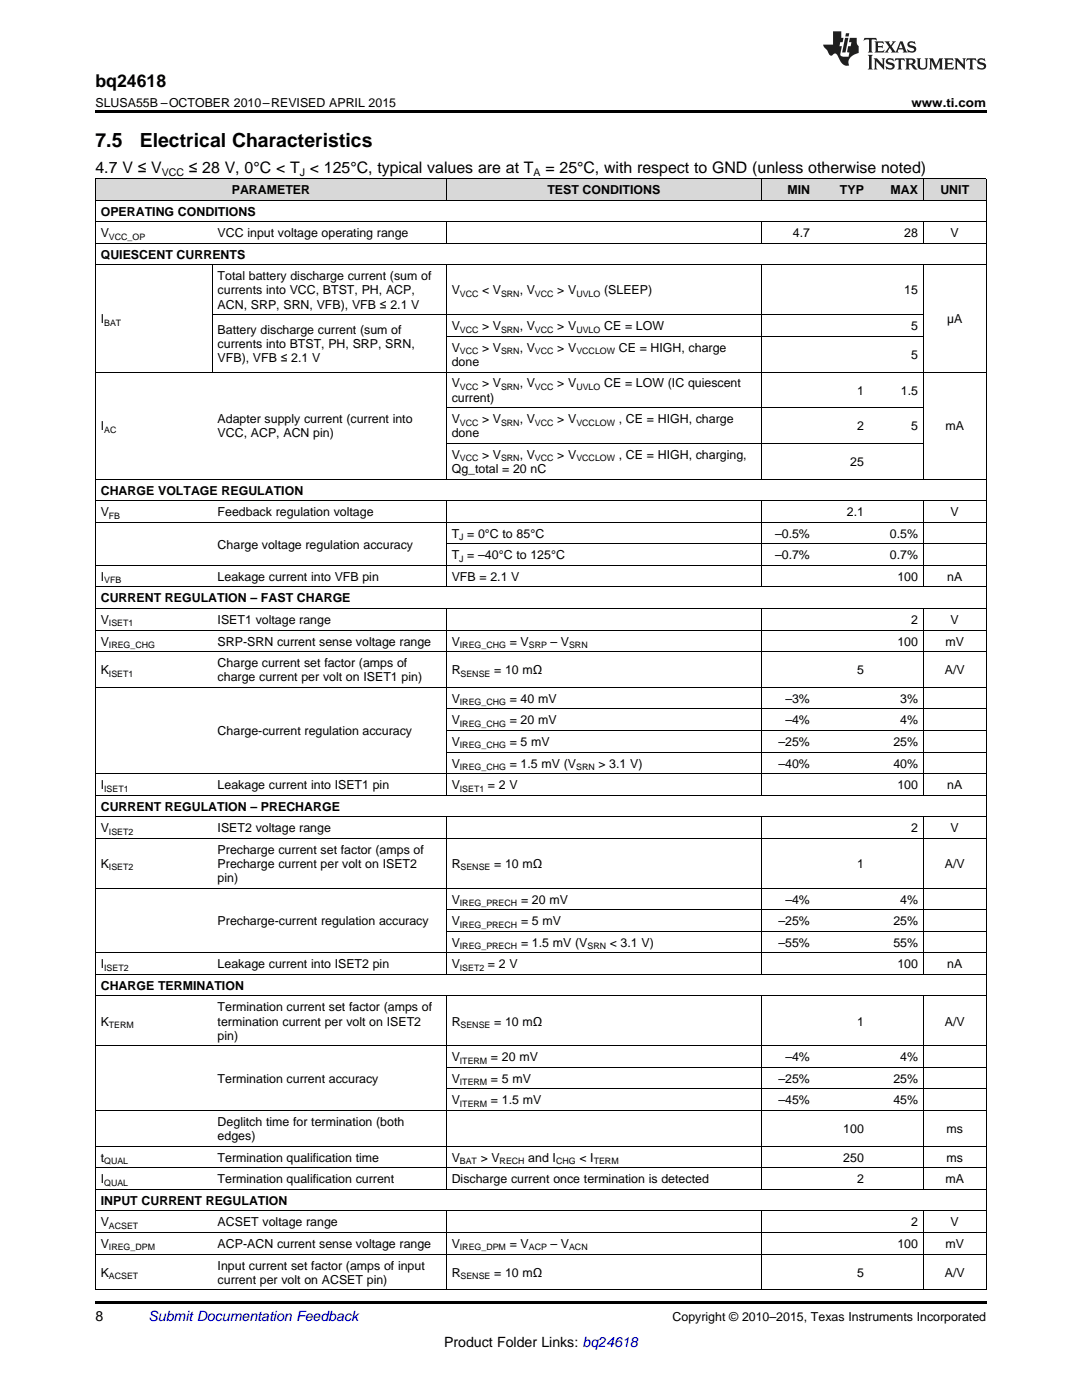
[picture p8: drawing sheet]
<svg xmlns="http://www.w3.org/2000/svg" width="216mm" height="279mm" viewBox="0 0 216 279" stroke-linecap="round" stroke-linejoin="round" font-family="sans-serif">
<defs><g id="words">
<g font-size="3.9">
<text x="19" y="29.3">7.5</text>
<text x="27.9" y="29.3">Electrical Characteristics</text>
</g>
<text font-size="3.5" x="19" y="17.3">bq24618</text>
<g font-size="3.2">
<text x="19" y="34.4">4.7 V ≤ V</text>
<text x="37.7" y="34.4">≤ 28 V, 0°C &lt; T &lt; 125°C, typical values are at T</text>
<text x="108.8" y="34.4">= 25°C, with respect to GND (unless otherwise noted)</text>
</g>
<g font-size="2.8">
<text x="19" y="263.6">8</text>
<text x="88.6" y="268.9">Product Folder Links: bq24618</text>
</g>
<text font-size="2.8" fill="#0000c8" x="29.6" y="263.6">Submit Documentation Feedback</text>
<g font-size="2.5">
<text x="19" y="21.4">SLUSA55B –OCTOBER 2010–REVISED APRIL 2015</text>
<text x="181.9" y="21.4">www.ti.com</text>
<text x="46.2" y="38.7">PARAMETER</text>
<text x="109.2" y="38.7">TEST CONDITIONS</text>
<text x="157.1" y="38.7">MIN</text>
<text x="167.6" y="38.7">TYP</text>
<text x="177.7" y="38.7">MAX</text>
<text x="187.6" y="38.7">UNIT</text>
<text x="20.1" y="43">OPERATING CONDITIONS</text>
<text x="20.1" y="47.3">V</text>
<text x="43.4" y="47.3">VCC input voltage operating range</text>
<text x="158.2" y="47.3">4.7</text>
<text x="180.4" y="47.3">28</text>
<text x="189.7" y="47.3">V</text>
<text x="20.1" y="51.6">QUIESCENT CURRENTS</text>
<text x="43.4" y="56">Total battery discharge current (sum of</text>
<text x="43.4" y="58.8">currents into VCC, BTST, PH, ACP,</text>
<text x="90.1" y="58.8">V</text>
<text x="96.2" y="58.8">&lt; V</text>
<text x="103.7" y="58.8">, V</text>
<text x="111.2" y="58.8">&gt; V</text>
<text x="120.5" y="58.8">(SLEEP)</text>
<text x="180.4" y="58.8">15</text>
<text x="20.1" y="64.5">I</text>
<text x="43.4" y="61.6">ACN, SRP, SRN, VFB), VFB ≤ 2.1 V</text>
<text x="90.1" y="65.9">V</text>
<text x="96.2" y="65.9">&gt; V</text>
<text x="103.7" y="65.9">, V</text>
<text x="111.2" y="65.9">&gt; V</text>
<text x="120.5" y="65.9">CE = LOW</text>
<text x="181.8" y="65.9">5</text>
<text x="189" y="64.5">µA</text>
<text x="43.4" y="66.6">Battery discharge current (sum of</text>
<text x="43.4" y="69.5">currents into BTST, PH, SRP, SRN,</text>
<text x="90.1" y="70.2">V</text>
<text x="96.2" y="70.2">&gt; V</text>
<text x="103.7" y="70.2">, V</text>
<text x="111.2" y="70.2">&gt; V</text>
<text x="123.5" y="70.2">CE = HIGH, charge</text>
<text x="181.8" y="71.6">5</text>
<text x="43.4" y="72.3">VFB), VFB ≤ 2.1 V</text>
<text x="90.1" y="73">done</text>
<text x="90.1" y="77.3">V</text>
<text x="96.2" y="77.3">&gt; V</text>
<text x="103.7" y="77.3">, V</text>
<text x="111.2" y="77.3">&gt; V</text>
<text x="120.5" y="77.3">CE = LOW (IC quiescent</text>
<text x="90.1" y="80.2">current)</text>
<text x="171" y="78.7">1</text>
<text x="179.8" y="78.7">1.5</text>
<text x="20.1" y="85.9">I</text>
<text x="43.4" y="84.5">Adapter supply current (current into</text>
<text x="43.4" y="87.3">VCC, ACP, ACN pin)</text>
<text x="90.1" y="84.5">V</text>
<text x="90.1" y="87.3">done</text>
<text x="96.2" y="84.5">&gt; V</text>
<text x="103.7" y="84.5">, V</text>
<text x="111.2" y="84.5">&gt; V</text>
<text x="123.5" y="84.5">, CE = HIGH, charge</text>
<text x="171" y="85.9">2</text>
<text x="181.8" y="85.9">5</text>
<text x="188.7" y="85.9">mA</text>
<text x="90.1" y="91.6">V</text>
<text x="90.1" y="94.4">Qg_total = 20 nC</text>
<text x="96.2" y="91.6">&gt; V</text>
<text x="103.7" y="91.6">, V</text>
<text x="111.2" y="91.6">&gt; V</text>
<text x="123.5" y="91.6">, CE = HIGH, charging,</text>
<text x="169.7" y="93">25</text>
<text x="20.1" y="98.7">CHARGE VOLTAGE REGULATION</text>
<text x="20.1" y="103">V</text>
<text x="43.4" y="103">Feedback regulation voltage</text>
<text x="90.1" y="107.3">T = 0°C to 85°C</text>
<text x="154.7" y="107.3">–0.5%</text>
<text x="169" y="103">2.1</text>
<text x="177.6" y="107.3">0.5%</text>
<text x="189.7" y="103">V</text>
<text x="43.4" y="109.5">Charge voltage regulation accuracy</text>
<text x="90.1" y="111.6">T = –40°C to 125°C</text>
<text x="154.7" y="111.6">–0.7%</text>
<text x="177.6" y="111.6">0.7%</text>
<text x="20.1" y="115.9">I</text>
<text x="43.4" y="115.9">Leakage current into VFB pin</text>
<text x="90.1" y="115.9">VFB = 2.1 V</text>
<text x="179.1" y="115.9">100</text>
<text x="189" y="115.9">nA</text>
<text x="20.1" y="120.2">CURRENT REGULATION – FAST CHARGE</text>
<text x="20.1" y="124.5">V</text>
<text x="43.4" y="124.5">ISET1 voltage range</text>
<text x="181.8" y="124.5">2</text>
<text x="189.7" y="124.5">V</text>
<text x="20.1" y="128.8">V</text>
<text x="43.4" y="128.8">SRP-SRN current sense voltage range</text>
<text x="90.1" y="128.8">V</text>
<text x="101.7" y="128.8">= V</text>
<text x="109.9" y="128.8">– V</text>
<text x="179.1" y="128.8">100</text>
<text x="188.7" y="128.8">mV</text>
<text x="20.1" y="134.5">K</text>
<text x="43.4" y="133.1">Charge current set factor (amps of</text>
<text x="43.4" y="136">charge current per volt on ISET1 pin)</text>
<text x="90.1" y="134.5">R</text>
<text x="98.6" y="134.5">= 10 mΩ</text>
<text x="171" y="134.5">5</text>
<text x="188.5" y="134.5">A/V</text>
<text x="90.1" y="140.3">V</text>
<text x="101.7" y="140.3">= 40 mV</text>
<text x="156.7" y="140.3">–3%</text>
<text x="179.6" y="140.3">3%</text>
<text x="43.4" y="146.7">Charge-current regulation accuracy</text>
<text x="90.1" y="144.6">V</text>
<text x="90.1" y="148.9">V</text>
<text x="101.7" y="144.6">= 20 mV</text>
<text x="101.7" y="148.9">= 5 mV</text>
<text x="155.3" y="148.9">–25%</text>
<text x="156.7" y="144.6">–4%</text>
<text x="178.3" y="148.9">25%</text>
<text x="179.6" y="144.6">4%</text>
<text x="90.1" y="153.2">V</text>
<text x="101.7" y="153.2">= 1.5 mV (V</text>
<text x="119.4" y="153.2">&gt; 3.1 V)</text>
<text x="155.3" y="153.2">–40%</text>
<text x="178.3" y="153.2">40%</text>
<text x="20.1" y="157.5">I</text>
<text x="20.1" y="161.8">CURRENT REGULATION – PRECHARGE</text>
<text x="43.4" y="157.5">Leakage current into ISET1 pin</text>
<text x="90.1" y="157.5">V</text>
<text x="97.4" y="157.5">= 2 V</text>
<text x="179.1" y="157.5">100</text>
<text x="189" y="157.5">nA</text>
<text x="20.1" y="166.1">V</text>
<text x="43.4" y="166.1">ISET2 voltage range</text>
<text x="181.8" y="166.1">2</text>
<text x="189.7" y="166.1">V</text>
<text x="20.1" y="173.2">K</text>
<text x="43.4" y="170.4">Precharge current set factor (amps of</text>
<text x="43.4" y="173.2">Precharge current per volt on ISET2</text>
<text x="90.1" y="173.2">R</text>
<text x="98.6" y="173.2">= 10 mΩ</text>
<text x="171" y="173.2">1</text>
<text x="188.5" y="173.2">A/V</text>
<text x="43.4" y="176">pin)</text>
<text x="43.4" y="184.6">Precharge-current regulation accuracy</text>
<text x="90.1" y="180.3">V</text>
<text x="90.1" y="184.6">V</text>
<text x="104" y="180.3">= 20 mV</text>
<text x="104" y="184.6">= 5 mV</text>
<text x="155.3" y="184.6">–25%</text>
<text x="156.7" y="180.3">–4%</text>
<text x="178.3" y="184.6">25%</text>
<text x="179.6" y="180.3">4%</text>
<text x="90.1" y="188.9">V</text>
<text x="104" y="188.9">= 1.5 mV (V</text>
<text x="121.7" y="188.9">&lt; 3.1 V)</text>
<text x="155.3" y="188.9">–55%</text>
<text x="178.3" y="188.9">55%</text>
<text x="20.1" y="193.3">I</text>
<text x="20.1" y="197.6">CHARGE TERMINATION</text>
<text x="43.4" y="193.3">Leakage current into ISET2 pin</text>
<text x="90.1" y="193.3">V</text>
<text x="97.4" y="193.3">= 2 V</text>
<text x="179.1" y="193.3">100</text>
<text x="189" y="193.3">nA</text>
<text x="43.4" y="201.9">Termination current set factor (amps of</text>
<text x="20.1" y="204.7">K</text>
<text x="43.4" y="204.7">termination current per volt on ISET2</text>
<text x="43.4" y="207.5">pin)</text>
<text x="90.1" y="204.7">R</text>
<text x="98.6" y="204.7">= 10 mΩ</text>
<text x="171" y="204.7">1</text>
<text x="188.5" y="204.7">A/V</text>
<text x="90.1" y="211.8">V</text>
<text x="98" y="211.8">= 20 mV</text>
<text x="156.7" y="211.8">–4%</text>
<text x="179.6" y="211.8">4%</text>
<text x="43.4" y="216.1">Termination current accuracy</text>
<text x="90.1" y="216.1">V</text>
<text x="90.1" y="220.4">V</text>
<text x="98" y="216.1">= 5 mV</text>
<text x="98" y="220.4">= 1.5 mV</text>
<text x="155.3" y="216.1">–25%</text>
<text x="155.3" y="220.4">–45%</text>
<text x="178.3" y="216.1">25%</text>
<text x="178.3" y="220.4">45%</text>
<text x="43.4" y="224.7">Deglitch time for termination (both</text>
<text x="43.4" y="227.5">edges)</text>
<text x="168.3" y="226.1">100</text>
<text x="188.9" y="226.1">ms</text>
<text x="20.1" y="231.8">t</text>
<text x="43.4" y="231.8">Termination qualification time</text>
<text x="90.1" y="231.8">V</text>
<text x="95.9" y="231.8">&gt; V</text>
<text x="105.4" y="231.8">and I</text>
<text x="115.6" y="231.8">&lt; I</text>
<text x="168.3" y="231.8">250</text>
<text x="188.9" y="231.8">ms</text>
<text x="20.1" y="236.1">I</text>
<text x="43.4" y="236.1">Termination qualification current</text>
<text x="90.1" y="236.1">Discharge current once termination is detected</text>
<text x="171" y="236.1">2</text>
<text x="188.7" y="236.1">mA</text>
<text x="20.1" y="240.5">INPUT CURRENT REGULATION</text>
<text x="20.1" y="244.8">V</text>
<text x="43.4" y="244.8">ACSET voltage range</text>
<text x="181.8" y="244.8">2</text>
<text x="189.7" y="244.8">V</text>
<text x="20.1" y="249.1">V</text>
<text x="43.4" y="249.1">ACP-ACN current sense voltage range</text>
<text x="90.1" y="249.1">V</text>
<text x="101.7" y="249.1">= V</text>
<text x="109.9" y="249.1">– V</text>
<text x="179.1" y="249.1">100</text>
<text x="188.7" y="249.1">mV</text>
<text x="20.1" y="254.8">K</text>
<text x="43.4" y="253.4">Input current set factor (amps of input</text>
<text x="43.4" y="256.2">current per volt on ACSET pin)</text>
<text x="90.1" y="254.8">R</text>
<text x="98.6" y="254.8">= 10 mΩ</text>
<text x="171" y="254.8">5</text>
<text x="188.5" y="254.8">A/V</text>
<text x="134.2" y="263.6">Copyright © 2010–2015, Texas Instruments Incorporated</text>
</g>
<g font-size="2.1">
<text x="32.3" y="35.1">VCC</text>
<text x="59.8" y="35.1">J</text>
<text x="106.5" y="35.1">A</text>
</g>
<g font-size="1.8">
<text x="21.7" y="47.8">VCC_OP</text>
<text x="91.8" y="59.3">VCC</text>
<text x="100" y="59.3">SRN</text>
<text x="106.8" y="59.3">VCC</text>
<text x="115" y="59.3">UVLO</text>
<text x="20.8" y="65">BAT</text>
<text x="91.8" y="66.4">VCC</text>
<text x="91.8" y="70.7">VCC</text>
<text x="100" y="66.4">SRN</text>
<text x="100" y="70.7">SRN</text>
<text x="106.8" y="66.4">VCC</text>
<text x="106.8" y="70.7">VCC</text>
<text x="115" y="66.4">UVLO</text>
<text x="115" y="70.7">VCCLOW</text>
<text x="91.8" y="77.8">VCC</text>
<text x="100" y="77.8">SRN</text>
<text x="106.8" y="77.8">VCC</text>
<text x="115" y="77.8">UVLO</text>
<text x="20.8" y="86.4">AC</text>
<text x="91.8" y="84.9">VCC</text>
<text x="100" y="84.9">SRN</text>
<text x="106.8" y="84.9">VCC</text>
<text x="115" y="84.9">VCCLOW</text>
<text x="91.8" y="92.1">VCC</text>
<text x="100" y="92.1">SRN</text>
<text x="106.8" y="92.1">VCC</text>
<text x="115" y="92.1">VCCLOW</text>
<text x="21.7" y="103.5">FB</text>
<text x="91.6" y="107.8">J</text>
<text x="91.6" y="112.1">J</text>
<text x="20.8" y="116.4">VFB</text>
<text x="21.7" y="125">ISET1</text>
<text x="21.7" y="129.3">IREG_CHG</text>
<text x="91.8" y="129.3">IREG_CHG</text>
<text x="105.5" y="129.3">SRP</text>
<text x="113.6" y="129.3">SRN</text>
<text x="21.7" y="135">ISET1</text>
<text x="91.9" y="135">SENSE</text>
<text x="91.8" y="140.8">IREG_CHG</text>
<text x="91.8" y="145.1">IREG_CHG</text>
<text x="91.8" y="149.4">IREG_CHG</text>
<text x="91.8" y="153.7">IREG_CHG</text>
<text x="115" y="153.7">SRN</text>
<text x="20.8" y="158">ISET1</text>
<text x="91.8" y="158">ISET1</text>
<text x="21.7" y="166.6">ISET2</text>
<text x="21.7" y="173.7">ISET2</text>
<text x="91.9" y="173.7">SENSE</text>
<text x="91.8" y="180.8">IREG_PRECH</text>
<text x="91.8" y="185.1">IREG_PRECH</text>
<text x="91.8" y="189.4">IREG_PRECH</text>
<text x="117.2" y="189.4">SRN</text>
<text x="20.8" y="193.7">ISET2</text>
<text x="91.8" y="193.7">ISET2</text>
<text x="21.7" y="205.2">TERM</text>
<text x="91.9" y="205.2">SENSE</text>
<text x="91.8" y="212.3">ITERM</text>
<text x="91.8" y="216.6">ITERM</text>
<text x="91.8" y="220.9">ITERM</text>
<text x="20.8" y="232.3">QUAL</text>
<text x="91.8" y="232.3">BAT</text>
<text x="99.7" y="232.3">RECH</text>
<text x="110.9" y="232.3">CHG</text>
<text x="118.5" y="232.3">TERM</text>
<text x="20.8" y="236.6">QUAL</text>
<text x="21.7" y="245.3">ACSET</text>
<text x="21.7" y="249.6">IREG_DPM</text>
<text x="91.8" y="249.6">IREG_DPM</text>
<text x="105.5" y="249.6">ACP</text>
<text x="113.6" y="249.6">ACN</text>
<text x="21.7" y="255.3">ACSET</text>
<text x="91.9" y="255.3">SENSE</text>
</g>
</g></defs>
<g fill="#d8d8d8">
<path d="M19 35.7h23.4v4.3h-23.4z"/>
<path d="M42.4 35.7h46.7v4.3h-46.7z"/>
<path d="M89.1 35.7h62.8v4.3h-62.8z"/>
<path d="M151.9 35.7h10.8v4.3h-10.8z"/>
<path d="M162.7 35.7h10.8v4.3h-10.8z"/>
<path d="M173.5 35.7h10.8v4.3h-10.8z"/>
<path d="M184.3 35.7h12.5v4.3h-12.5z"/>
</g>
<path d="M19 22h177.8v.5h-177.8zM19 259.7h177.8v.5h-177.8z" fill="#000"/>
<g fill="none" stroke="#000" stroke-width=".2">
<path d="M19 40h177.8M19 35.6h177.8M19.1 35.7v221.8M89 35.7v4.3M151.9 35.7v4.3M184.2 35.7v4.3M196.8 35.7v221.8M19 52.9h177.8M19 48.6h177.8M19 44.3h177.8M42.3 52.9v21.4M89 44.3v4.3"/>
<path d="M89 52.9v42.8M151.9 44.3v4.3M151.9 52.9v42.8M184.2 44.3v4.3M184.2 52.9v42.8M19 74.2h177.8M42.4 62.8h141.9M89.1 67.1h95.2M19 99.9h177.8M19 95.6h177.8M89 99.9v17.3M89.1 88.5h95.2"/>
<path d="M89.1 81.4h95.2M151.9 99.9v17.3M184.2 99.9v17.3M19 117.1h177.8M19 112.8h177.8M19 104.2h177.8M89.1 108.5h107.7M19 137.2h177.8M19 130.1h177.8M19 125.7h177.8M19 121.4h177.8M89 121.5v37.3"/>
<path d="M151.9 121.5v37.3M184.2 121.5v37.3M19 158.7h177.8M19 154.4h177.8M89.1 150.1h107.7M89.1 145.8h107.7M89.1 141.5h107.7M19 177.3h177.8M19 167.3h177.8M19 163h177.8M89 163v31.5M151.9 163v31.5"/>
<path d="M184.2 163v31.5M19 198.8h177.8M19 194.5h177.8M19 190.2h177.8M89 198.8v38.6M89.1 185.9h107.7M89.1 181.6h107.7M151.9 198.8v38.6M184.2 198.8v38.6M19 208.7h177.8M89.1 217.3h107.7M89.1 213h107.7"/>
<path d="M19 237.4h177.8M19 233.1h177.8M19 228.8h177.8M19 221.6h177.8M19 257.4h177.8M19 250.3h177.8M19 246h177.8M19 241.7h177.8M89 241.7v15.8M151.9 241.7v15.8M184.2 241.7v15.8"/>
</g>
<g fill="#231f20">
<path d="M172.5 7.6l-.1 .5 .4-.2h.6v.1v2.1l-.2 .4h.9l-.2-.4v-2.1l.1-.1h.5l.5 .2-.2-.5zM174.5 8.3l.2 .3v1.5l-.2 .4h1.8l.2-.6a1.04 1.04 0 0 1-1.3 .2v-.7h.6l.3 .2v-.6l-.3 .2h-.6v-.6l.8-.1 .4 .3-.2-.5zM176.5 8.3l.9 1.1-.9 1.1h.8l-.2-.2 .4-.7 .5 .7-.2 .2h1.5l-.2-.2 .2-.4h.9l.1 .4-.2 .2h1l-.3-.3-.7-1.9h-.5l-.9 2-.8-1 .9-1h-.8l.1 .3-.4 .5-.3-.6 .1-.2zM179.7 8.6l.4 1h-.7zM181.3 8.4a.63 .63 0 0 0-.2 .7 .63 .63 0 0 0 .6 .4l.6 .2 .1 .2a.75 .75 0 0 1-.7 .4 .75 .75 0 0 1-.6-.5l.1 .7 .1-.1a1.11 1.11 0 0 0 1.5-.6 1.13 1.13 0 0 0-1.2-.8l-.1-.4a1.04 1.04 0 0 1 1.2 .2l-.2-.5-.2 .1-.4-.2zM173.2 10.9l.2 .4v2.2l-.2 .4h1l-.3-.4v-2.2l.3-.4zM174.3 11.6l.3 .4v1.5l-.3 .4h.8l-.2-.4v-1.3l1.5 1.7v-1.9l.2-.4h-.7l.2 .4v.9l-1.1-1.3zM177 11.8a.62 .62 0 0 0-.2 .7 .62 .62 0 0 0 .6 .4l.6 .1 .1 .3a.76 .76 0 0 1-.7 .3 .76 .76 0 0 1-.7-.4l.2 .7 .1-.1a1.11 1.11 0 0 0 1.5-.6 1.13 1.13 0 0 0-1.2-.8l-.1-.4a1.04 1.04 0 0 1 1.2 .2l-.2-.6-.2 .1-.5-.1zM178.7 11.6l-.2 .6a.61 .61 0 0 1 .8-.3v1.6l-.2 .4h.9l-.2-.4v-1.6a.63 .63 0 0 1 .7 .3l-.1-.6zM180.6 11.6l.3 .4v1.5l-.3 .4h1l-.2-.2-.1-.8 .6 .2a.76 .76 0 0 0 1.2 .7l-1-1a.58 .58 0 0 0 .6-.5 .58 .58 0 0 0-.5-.6zM181.4 11.9h.1a.45 .45 0 0 1 .5 .1 .45 .45 0 0 1 .1 .5l-.8 .2zM182.9 11.6l.2 .2a2.17 2.17 0 0 0 .3 1.9 .99 .99 0 0 0 1.6-.6v-1.1l.2-.4h-.7l.2 .2a1.92 1.92 0 0 1-.2 1.8 .6 .6 0 0 1-.9-.5v-1.1l.2-.4zM185.4 11.6l.2 .4v1.5l-.2 .4h.7l-.2-.4v-1.4l.8 1.8 .8-1.8v1.4l-.2 .4h.9l-.2-.4v-1.5l.2-.4h-.8l-.6 1.5-.6-1.5zM188.4 11.6l.2 .4v1.5l-.2 .4h1.8l.1-.6a1.04 1.04 0 0 1-1.2 .1v-.6h.5l.4 .2v-.6l-.4 .2h-.5v-.7h.8l.3 .3-.1-.6zM190.5 11.6l.2 .4v1.5l-.2 .4h.7l-.2-.4v-1.3l1.5 1.7v-1.9l.2-.4h-.7l.2 .4v.9l-1.1-1.3zM192.9 11.6l-.1 .6a.61 .61 0 0 1 .7-.3l.1 1.6-.3 .4h1l-.3-.4 .1-1.6a.63 .63 0 0 1 .7 .3l-.1-.6zM195.2 11.8a.62 .62 0 0 0-.2 .7 .62 .62 0 0 0 .6 .4l.6 .1 .1 .3a.76 .76 0 0 1-.7 .3 .76 .76 0 0 1-.6-.4l.1 .7 .1-.1a1.11 1.11 0 0 0 1.6-.6 1.13 1.13 0 0 0-1.3-.8l-.1-.4a1.04 1.04 0 0 1 1.2 .2l-.1-.6-.2 .1-.5-.1z"/>
<path d="M166.2 6.3v2.6h-1.9v.4l.8 .9a.91 .91 0 0 0 1 .8 .56 .56 0 0 1 .5-.3 .56 .56 0 0 1 .5 .3l.4 .8a1.53 1.53 0 0 0 1.9 1.2 1.54 1.54 0 0 1 1-2.1l.9-.3v-1.4a1.52 1.52 0 0 1-.4-1.6h-1.3l-.2 .8h.5l-.2 .8h-.5l-.1 1v.2l.4 .1-.2 .8a1.93 1.93 0 0 1-1.6-.3l.3-1.8h-.5l.2-.8h.4l.2-.8h-.4v-1.3zM168.6 7.6l-.6 2.9h.7l.6-2.9zM168.8 6.6l-.1 .7h.6l.2-.7z"/>
</g>
<use href="#words"/>
</svg>
